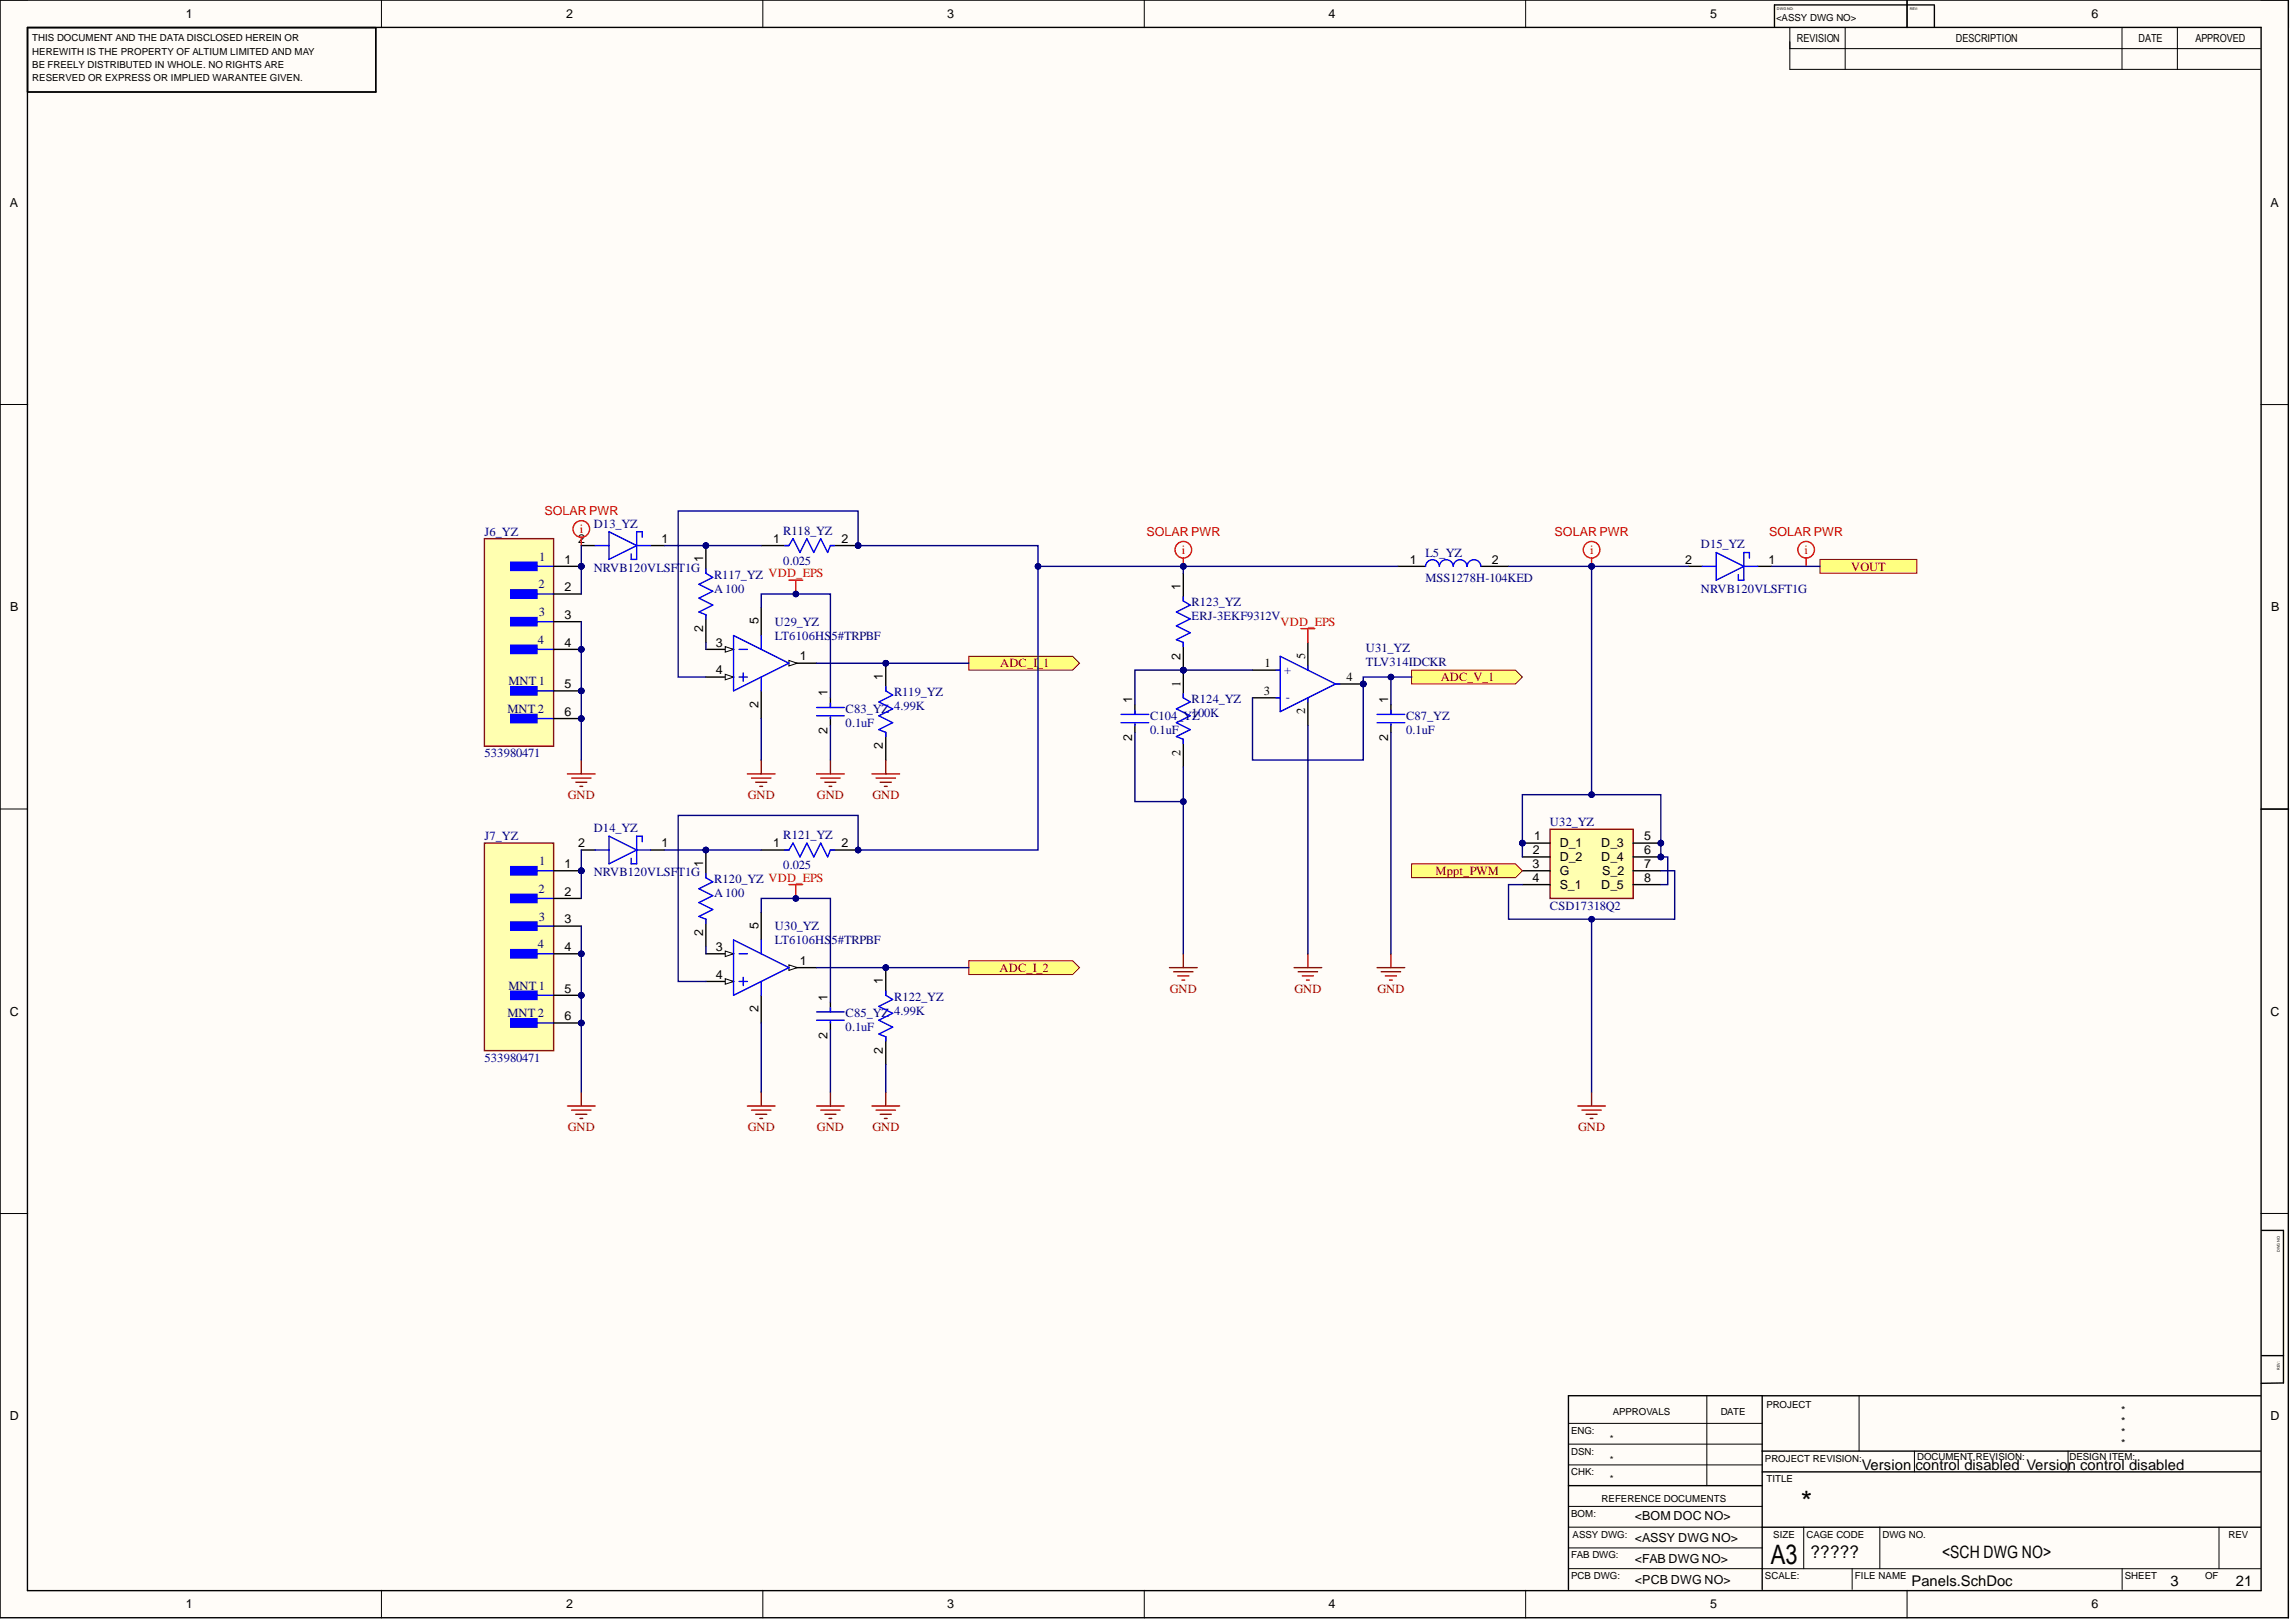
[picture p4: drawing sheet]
<svg xmlns="http://www.w3.org/2000/svg" width="420mm" height="297mm" viewBox="0 0 420 297" stroke-linecap="round" stroke-linejoin="round" font-family="sans-serif">
<defs><g id="words">
<text font-size="5.4" x="329.7" y="276.8">*</text>
<text font-size="4.9" x="324.2" y="286.2">A3</text>
<text font-size="3.2" x="331.5" y="285.1">?????</text>
<text font-size="3.1" x="355.6" y="285.1">&lt;SCH DWG NO&gt;</text>
<g font-size="2.7">
<text x="340.9" y="269">Version control disabled Version control disabled</text>
<text x="350" y="290.3">Panels.SchDoc</text>
<text x="397.4" y="290.3">3</text>
<text x="409.4" y="290.3">21</text>
</g>
<g font-size="2.3">
<text x="34" y="3.3">1</text>
<text x="103.6" y="3.3">2</text>
<text x="173.4" y="3.3">3</text>
<text x="243.2" y="3.3">4</text>
<text x="313.1" y="3.3">5</text>
<text x="382.9" y="3.3">6</text>
<text x="1.8" y="37.8">A</text>
<text x="415.7" y="37.8">A</text>
<text x="105.8" y="99.3">2</text>
<text x="121.1" y="99.3">1</text>
<text x="141.6" y="99.3">1</text>
<text x="154" y="99.3">2</text>
<text x="103.4" y="103.1">1</text>
<text x="128.7" y="102.9" transform="rotate(-90 128.7 102.9)">1</text>
<text x="216.1" y="108" transform="rotate(-90 216.1 108)">1</text>
<text x="258.1" y="103.1">1</text>
<text x="273.1" y="103.1">2</text>
<text x="308.5" y="103.1">2</text>
<text x="323.8" y="103.1">1</text>
<text x="1.9" y="111.8">B</text>
<text x="103.4" y="108.2">2</text>
<text x="103.4" y="113.3">3</text>
<text x="415.8" y="111.8">B</text>
<text x="103.4" y="118.3">4</text>
<text x="128.7" y="115.6" transform="rotate(-90 128.7 115.6)">2</text>
<text x="131.1" y="118.3">3</text>
<text x="138.8" y="114.3" transform="rotate(-90 138.8 114.3)">5</text>
<text x="103.4" y="125.9">5</text>
<text x="131.1" y="123.4">4</text>
<text x="146.4" y="120.9">1</text>
<text x="161.7" y="124.4" transform="rotate(-90 161.7 124.4)">1</text>
<text x="216.1" y="125.7" transform="rotate(-90 216.1 125.7)">1</text>
<text x="216.1" y="120.7" transform="rotate(-90 216.1 120.7)">2</text>
<text x="231.5" y="122.1">1</text>
<text x="238.9" y="120.6" transform="rotate(-90 238.9 120.6)">5</text>
<text x="246.5" y="124.7">4</text>
<text x="103.4" y="131">6</text>
<text x="138.8" y="129.6" transform="rotate(-90 138.8 129.6)">2</text>
<text x="151.5" y="127.5" transform="rotate(-90 151.5 127.5)">1</text>
<text x="207.3" y="128.7" transform="rotate(-90 207.3 128.7)">1</text>
<text x="231.4" y="127.2">3</text>
<text x="238.9" y="130.8" transform="rotate(-90 238.9 130.8)">2</text>
<text x="254.1" y="128.7" transform="rotate(-90 254.1 128.7)">1</text>
<text x="151.5" y="134.4" transform="rotate(-90 151.5 134.4)">2</text>
<text x="161.7" y="137.2" transform="rotate(-90 161.7 137.2)">2</text>
<text x="207.3" y="135.6" transform="rotate(-90 207.3 135.6)">2</text>
<text x="254.1" y="135.6" transform="rotate(-90 254.1 135.6)">2</text>
<text x="216.1" y="138.3" transform="rotate(-90 216.1 138.3)">2</text>
<text x="105.8" y="155.1">2</text>
<text x="121.1" y="155.1">1</text>
<text x="141.6" y="155.1">1</text>
<text x="154" y="155.1">2</text>
<text x="280.9" y="153.8">1</text>
<text x="285.5" y="155.1">D_1</text>
<text x="293.2" y="155.1">D_3</text>
<text x="301" y="153.8">5</text>
<text x="103.4" y="158.9">1</text>
<text x="128.7" y="158.6" transform="rotate(-90 128.7 158.6)">1</text>
<text x="280.6" y="158.9">3</text>
<text x="280.6" y="161.4">4</text>
<text x="280.7" y="156.3">2</text>
<text x="285.5" y="157.6">D_2</text>
<text x="285.5" y="160.1">G</text>
<text x="293.2" y="157.6">D_4</text>
<text x="293.3" y="160.1">S_2</text>
<text x="301" y="156.3">6</text>
<text x="301" y="158.9">7</text>
<text x="301" y="161.4">8</text>
<text x="103.4" y="163.9">2</text>
<text x="285.5" y="162.7">S_1</text>
<text x="293.2" y="162.7">D_5</text>
<text x="103.4" y="169">3</text>
<text x="128.7" y="171.4" transform="rotate(-90 128.7 171.4)">2</text>
<text x="138.8" y="170" transform="rotate(-90 138.8 170)">5</text>
<text x="103.4" y="174.1">4</text>
<text x="131.1" y="174.1">3</text>
<text x="131.1" y="179.1">4</text>
<text x="146.4" y="176.6">1</text>
<text x="1.8" y="185.9">C</text>
<text x="103.4" y="181.7">5</text>
<text x="138.8" y="185.3" transform="rotate(-90 138.8 185.3)">2</text>
<text x="151.5" y="183.2" transform="rotate(-90 151.5 183.2)">1</text>
<text x="161.7" y="180.1" transform="rotate(-90 161.7 180.1)">1</text>
<text x="415.7" y="185.9">C</text>
<text x="103.4" y="186.7">6</text>
<text x="151.5" y="190.1" transform="rotate(-90 151.5 190.1)">2</text>
<text x="161.7" y="192.9" transform="rotate(-90 161.7 192.9)">2</text>
<text x="1.8" y="259.9">D</text>
<text x="415.7" y="259.9">D</text>
<text x="299.3" y="278.2">&lt;BOM DOC NO&gt;</text>
<text x="299.3" y="286.1">&lt;FAB DWG NO&gt;</text>
<text x="299.3" y="282.3">&lt;ASSY DWG NO&gt;</text>
<text x="299.3" y="289.9">&lt;PCB DWG NO&gt;</text>
<text x="34" y="294.3">1</text>
<text x="103.6" y="294.3">2</text>
<text x="173.4" y="294.3">3</text>
<text x="243.2" y="294.3">4</text>
<text x="313.1" y="294.3">5</text>
<text x="382.9" y="294.3">6</text>
</g>
<g font-size="2.3" fill="#f00">
<text x="99.7" y="94.3">SOLAR PWR</text>
<text x="106.2" y="97.6">i</text>
<text x="209.9" y="98.1">SOLAR PWR</text>
<text x="216.4" y="101.4">i</text>
<text x="284.6" y="98.1">SOLAR PWR</text>
<text x="291.1" y="101.4">i</text>
<text x="323.9" y="98.1">SOLAR PWR</text>
<text x="330.4" y="101.4">i</text>
<text x="234.5" y="114.5">VDD_EPS</text>
</g>
<g font-size="2.3" fill="#000080">
<text x="88.7" y="98.1">J6_YZ</text>
<text x="108.7" y="96.6">D13_YZ</text>
<text x="143.4" y="97.8">R118_YZ</text>
<text x="261" y="102">L5_YZ</text>
<text x="311.4" y="100.4">D15_YZ</text>
<text x="98.6" y="107.7">2</text>
<text x="98.7" y="102.6">1</text>
<text x="108.7" y="104.7">NRVB120VLSFT1G</text>
<text x="130.7" y="105.9">R117_YZ VDD_EPS</text>
<text x="143.4" y="103.4">0.025</text>
<text x="261" y="106.4">MSS1278H-104KED</text>
<text x="98.6" y="112.8">3</text>
<text x="130.7" y="108.5">A100</text>
<text x="218.2" y="111">R123_YZ</text>
<text x="218.2" y="113.5">ERJ-3EKF9312V</text>
<text x="311.4" y="108.5">NRVB120VLSFT1G</text>
<text x="98.5" y="117.8">4</text>
<text x="141.9" y="114.5">U29_YZ</text>
<text x="141.9" y="117.1">LT6106HS5#TRPBF</text>
<text x="250.1" y="119.4">U31_YZ</text>
<text x="93.1" y="125.4">MNT 1</text>
<text x="235.1" y="123.4">+</text>
<text x="250.1" y="121.9">TLV314IDCKR</text>
<text x="92.9" y="130.5">MNT 2</text>
<text x="154.8" y="130.5">C83_YZ 4.99K</text>
<text x="163.7" y="127.5">R119_YZ</text>
<text x="210.6" y="131.8">C104_Y100K</text>
<text x="218.2" y="128.7">R124_YZ</text>
<text x="218.2" y="131.8">Z</text>
<text x="235.4" y="128.2">-</text>
<text x="257.4" y="131.8">C87_YZ</text>
<text x="154.8" y="133">0.1uF</text>
<text x="210.6" y="134.3">0.1uF</text>
<text x="257.4" y="134.3">0.1uF</text>
<text x="88.7" y="138.6">533980471</text>
<text x="88.7" y="153.8">J7_YZ</text>
<text x="108.7" y="152.3">D14_YZ</text>
<text x="143.4" y="153.5">R121_YZ</text>
<text x="283.8" y="151.3">U32_YZ</text>
<text x="98.7" y="158.4">1</text>
<text x="108.7" y="160.4">NRVB120VLSFT1G</text>
<text x="130.7" y="161.6">R120_YZ VDD_EPS</text>
<text x="143.4" y="159.1">0.025</text>
<text x="98.6" y="163.4">2</text>
<text x="130.7" y="164.2">A100</text>
<text x="283.8" y="166.5">CSD17318Q2</text>
<text x="98.5" y="173.5">4</text>
<text x="98.6" y="168.5">3</text>
<text x="141.9" y="170.3">U30_YZ</text>
<text x="141.9" y="172.8">LT6106HS5#TRPBF</text>
<text x="93.1" y="181.1">MNT 1</text>
<text x="163.7" y="183.2">R122_YZ</text>
<text x="92.9" y="186.2">MNT 2</text>
<text x="154.8" y="186.2">C85_YZ 4.99K</text>
<text x="154.8" y="188.7">0.1uF</text>
<text x="88.7" y="194.3">533980471</text>
</g>
<g font-size="2.3" fill="#800000">
<text x="338.9" y="104.4">VOUT</text>
<text x="183.1" y="122.1">ADC_I_1</text>
<text x="263.8" y="124.7">ADC_V_1</text>
<text x="262.8" y="160.1">Mppt_PWM</text>
<text x="183" y="177.9">ADC_I_2</text>
</g>
<g font-size="2.3" fill="#980000">
<text x="104" y="146.2">GND</text>
<text x="136.9" y="146.2">GND</text>
<text x="149.6" y="146.2">GND</text>
<text x="159.7" y="146.2">GND</text>
<text x="214.2" y="181.7">GND</text>
<text x="237" y="181.7">GND</text>
<text x="252.2" y="181.7">GND</text>
<text x="104" y="207">GND</text>
<text x="136.9" y="207">GND</text>
<text x="149.6" y="207">GND</text>
<text x="159.7" y="207">GND</text>
<text x="288.9" y="207">GND</text>
</g>
<g font-size="2">
<text x="329" y="7.7">REVISION</text>
<text x="358.1" y="7.7">DESCRIPTION</text>
<text x="391.5" y="7.7">DATE</text>
<text x="401.9" y="7.7">APPROVED</text>
<text x="388.3" y="262.8">*</text>
<text x="388.3" y="258.8">*</text>
<text x="388.3" y="260.8">*</text>
<text x="388.3" y="264.8">*</text>
</g>
<g font-size="1.8">
<text x="325.2" y="3.8">&lt;ASSY DWG NO&gt;</text>
<text x="5.9" y="7.6">THIS DOCUMENT AND THE DATA DISCLOSED HEREIN OR</text>
<text x="5.9" y="10">HEREWITH IS THE PROPERTY OF ALTIUM LIMITED AND MAY</text>
<text x="5.9" y="12.5">BE FREELY DISTRIBUTED IN WHOLE. NO RIGHTS ARE</text>
<text x="5.9" y="14.9">RESERVED OR EXPRESS OR IMPLIED WARANTEE GIVEN.</text>
<text x="323.4" y="257.6">PROJECT</text>
<text x="287.7" y="262.4">ENG:</text>
<text x="294.8" y="264">*</text>
<text x="295.3" y="258.9">APPROVALS</text>
<text x="315" y="258.9">DATE</text>
<text x="287.7" y="266.2">DSN:</text>
<text x="294.8" y="267.8">*</text>
<text x="323.1" y="267.5">PROJECT REVISION:</text>
<text x="351" y="267.2">DOCUMENT REVISION:</text>
<text x="378.9" y="267.2">DESIGN ITEM:</text>
<text x="287.7" y="270">CHK:</text>
<text x="293.2" y="274.8">REFERENCE DOCUMENTS</text>
<text x="294.8" y="271.3">*</text>
<text x="323.4" y="271.3">TITLE</text>
<text x="287.7" y="277.6">BOM:</text>
<text x="287.9" y="281.4">ASSY DWG:</text>
<text x="324.7" y="281.4">SIZE</text>
<text x="330.7" y="281.4">CAGE CODE</text>
<text x="344.7" y="281.4">DWG NO.</text>
<text x="408" y="281.4">REV</text>
<text x="287.7" y="285.2">FAB DWG:</text>
<text x="287.7" y="289">PCB DWG:</text>
<text x="323.1" y="289">SCALE:</text>
<text x="339.6" y="289">FILE NAME</text>
<text x="389" y="289">SHEET</text>
<text x="403.7" y="289">OF</text>
</g>
<g font-size=".7">
<text x="325.3" y="1.8">DWG NO:</text>
<text x="349.7" y="1.8">REV:</text>
<text x="417.4" y="229.1" transform="rotate(-90 417.4 229.1)">DWG NO:</text>
<text x="417.4" y="250.7" transform="rotate(-90 417.4 250.7)">REV:</text>
</g>
</g></defs>
<g fill="#fffcf8">
<path d="M0 0h419v296.1h-419z" fill-rule="evenodd"/>
<path d="M5.1 5.1h408.8v286h-408.8z" fill-rule="evenodd"/>
</g>
<g fill="none" stroke="#000" stroke-width=".18">
<path d="M0 0h5.1M69.8 0v5.1M139.7 0v5.1M209.5 0v5.1M279.3 0v5.1M327.7 5.1v7.6M327.7 8.9h86.1M327.7 12.7h86.1M337.8 5.1v7.6M349.1 0v5.1M388.5 5.1v7.6M398.6 5.1v7.6"/>
<path d="M413.9 0h5.1v5.1M0 74h5.1M413.9 74h5.1M0 148.1h5.1M413.9 148.1h5.1M0 222.1h5.1M413.9 222.1h5.1M312.5 255.4v16.5M340.4 255.4v10.2M287.2 264.3h35.4M287.2 260.5h35.4M287.2 268.1h35.4"/>
<path d="M287.2 279.5h35.4M287.2 275.7h35.4M330.2 279.5v7.6M344.2 279.5v7.6M350.5 265.6v3.8M378.6 265.6v3.8M406.3 279.5v7.6M69.8 291.1v5M139.7 291.1v5M209.5 291.1v5M279.3 291.1v5M287.2 287.1h126.7"/>
<path d="M287.2 283.3h35.4M339.1 287.1v3.8M349.1 291.1v5M388.5 287.1v3.8M419 291.1v5"/>
</g>
<g fill="none" stroke="#000" stroke-width=".25">
<path d="M0 0h418.9v296.1h-418.9zM5 5h409v286.1h-409zM68.8 5.1v11.7h-63.8M324.9 .9v4M324.9 .9h29.2M349.1 0v5M354.1 1v4M106.4 99.8h2.6M119.1 99.8h2.5M414 148.1h5M414.1 225.2h4v27.9l-4.1 .1M322.6 255.4v35.5"/>
<path d="M413.9 255.5l-126.7-.1v35.5M414.1 248.1h4M287.2 271.9h35.4M322.6 265.6h91.3M322.6 269.4h91.3M322.6 279.5h91.3"/>
</g>
<path d="M106.4 139.1v2.5M103.9 141.6h5.1M104.7 142.4h3.5M105.4 143.2h2M106.2 143.9h.5" fill="none" stroke="#980000" stroke-width=".25"/>
<path d="M109 99.8h2.5M111.5 97.3l5.1 2.5-5.1 2.6zM116.6 99.8h2.5M117.6 98.3v-1h-1v5.1h-1.1v-1" fill="none" stroke="#00f" stroke-width=".25"/>
<circle cx="106.4" cy="103.6" r=".51" fill="#000080"/>
<circle cx="106.4" cy="103.6" r=".51" fill="none" stroke="#000080" stroke-width=".18"/>
<circle cx="106.4" cy="118.8" r=".51" fill="#000080"/>
<circle cx="106.4" cy="118.8" r=".51" fill="none" stroke="#000080" stroke-width=".18"/>
<circle cx="106.4" cy="126.4" r=".51" fill="#000080"/>
<circle cx="106.4" cy="126.4" r=".51" fill="none" stroke="#000080" stroke-width=".18"/>
<circle cx="106.4" cy="131.5" r=".51" fill="#000080"/>
<circle cx="106.4" cy="131.5" r=".51" fill="none" stroke="#000080" stroke-width=".18"/>
<path d="M88.7 98.6h12.7v38h-12.7z" fill-rule="evenodd" fill="#ffffb0"/>
<path d="M88.7 98.6h12.7v38h-12.7z" fill="none" stroke="#800000" stroke-width=".25"/>
<path d="M93.5 102.9h4.8v1.5h-4.8z" fill-rule="evenodd" fill="#00f"/>
<path d="M93.5 102.9h4.8v1.5h-4.8zM95.8 103.6h5.6" fill="none" stroke="#00f" stroke-width=".25"/>
<path d="M93.5 108h4.8v1.5h-4.8z" fill-rule="evenodd" fill="#00f"/>
<path d="M93.5 108h4.8v1.5h-4.8zM95.8 108.7h5.6" fill="none" stroke="#00f" stroke-width=".25"/>
<path d="M93.5 113h4.8v1.5h-4.8z" fill-rule="evenodd" fill="#00f"/>
<path d="M93.5 113h4.8v1.5h-4.8zM95.8 113.8h5.6" fill="none" stroke="#00f" stroke-width=".25"/>
<path d="M93.5 118.1h4.8v1.5h-4.8z" fill-rule="evenodd" fill="#00f"/>
<path d="M93.5 118.1h4.8v1.5h-4.8zM95.8 118.8h5.6" fill="none" stroke="#00f" stroke-width=".25"/>
<path d="M93.5 125.7h4.8v1.5h-4.8z" fill-rule="evenodd" fill="#00f"/>
<path d="M93.5 125.7h4.8v1.5h-4.8zM95.8 126.4h5.6" fill="none" stroke="#00f" stroke-width=".25"/>
<path d="M93.5 130.8h4.8v1.5h-4.8z" fill-rule="evenodd" fill="#00f"/>
<path d="M93.5 130.8h4.8v1.5h-4.8zM95.8 131.5h5.6" fill="none" stroke="#00f" stroke-width=".25"/>
<path d="M101.4 103.6h5" fill="none" stroke="#000" stroke-width=".25"/>
<circle cx="106.4" cy="103.6" r=".51" fill="#000080"/>
<circle cx="106.4" cy="103.6" r=".51" fill="none" stroke="#000080" stroke-width=".18"/>
<path d="M101.4 108.7h5M101.4 113.8h5M101.4 118.8h5" fill="none" stroke="#000" stroke-width=".25"/>
<circle cx="106.4" cy="118.8" r=".51" fill="#000080"/>
<circle cx="106.4" cy="118.8" r=".51" fill="none" stroke="#000080" stroke-width=".18"/>
<path d="M101.4 126.4h5" fill="none" stroke="#000" stroke-width=".25"/>
<circle cx="106.4" cy="126.4" r=".51" fill="#000080"/>
<circle cx="106.4" cy="126.4" r=".51" fill="none" stroke="#000080" stroke-width=".18"/>
<path d="M101.4 131.5h5" fill="none" stroke="#000" stroke-width=".25"/>
<circle cx="106.4" cy="131.5" r=".51" fill="#000080"/>
<circle cx="106.4" cy="131.5" r=".51" fill="none" stroke="#000080" stroke-width=".18"/>
<g fill="none" stroke="#980000" stroke-width=".25">
<path d="M139.4 139.1v2.5M152 139.1v2.5M162.2 139.1v2.5M136.8 141.6h5.1M137.6 142.4h3.5M138.4 143.2h2M139.1 143.9h.5M149.5 141.6h5.1M150.3 142.4h3.5M151 143.2h2M151.8 143.9h.5M159.6 141.6h5.1"/>
<path d="M160.4 142.4h3.5M161.2 143.2h2M161.9 143.9h.5"/>
</g>
<circle cx="157.1" cy="99.8" r=".51" fill="#000080"/>
<circle cx="157.1" cy="99.8" r=".51" fill="none" stroke="#000080" stroke-width=".18"/>
<path d="M139.4 99.8h5M152 99.8h5.1" fill="none" stroke="#000" stroke-width=".25"/>
<circle cx="157.1" cy="99.8" r=".51" fill="#000080"/>
<circle cx="157.1" cy="99.8" r=".51" fill="none" stroke="#000080" stroke-width=".18"/>
<path d="M143.7 99.8h.7l.8-1.2 1.3 2.5 1.2-2.5 1.3 2.5 1.3-2.5 1.2 2.5 .5-1.3h.8" fill="none" stroke="#00f" stroke-width=".25"/>
<circle cx="129.2" cy="99.8" r=".51" fill="#000080"/>
<circle cx="129.2" cy="99.8" r=".51" fill="none" stroke="#000080" stroke-width=".18"/>
<path d="M129.2 99.8v5.1" fill="none" stroke="#000" stroke-width=".25"/>
<circle cx="129.2" cy="99.8" r=".51" fill="#000080"/>
<circle cx="129.2" cy="99.8" r=".51" fill="none" stroke="#000080" stroke-width=".18"/>
<path d="M129.2 112.5v5.1M144.4 121.4h5.1" fill="none" stroke="#000" stroke-width=".25"/>
<path d="M129.2 104.2v.7l1.3 .8-2.5 1.2 2.5 1.3-2.5 1.3 2.5 1.2-2.5 1.3 1.2 .5v.8M135.3 118.8h1.5M135.3 123.9h1.5M136.1 123.2v1.5" fill="none" stroke="#00f" stroke-width=".25"/>
<path d="M144.4 120.9l1.6 .5-1.6 .5z" fill="#f8fcff"/>
<path d="M144.4 120.9l1.6 .5-1.6 .5z" fill="none" stroke="#000" stroke-width=".18"/>
<path d="M129.2 118.8h5.1M139.4 126.4v5.1" fill="none" stroke="#000" stroke-width=".25"/>
<path d="M132.8 118.3l1.5 .5-1.5 .6z" fill="#f8fcff"/>
<path d="M132.8 118.3l1.5 .5-1.5 .6z" fill="none" stroke="#000" stroke-width=".18"/>
<path d="M129.2 123.9h5.1" fill="none" stroke="#000" stroke-width=".25"/>
<path d="M132.8 123.4l1.5 .5-1.5 .5z" fill="#f8fcff"/>
<path d="M132.8 123.4l1.5 .5-1.5 .5z" fill="none" stroke="#000" stroke-width=".18"/>
<path d="M139.4 111.2v5.1M152 127.7v1.8M152 131.3v1.5" fill="none" stroke="#000" stroke-width=".25"/>
<path d="M134.3 116.3l10.1 5.1-10.1 5zM139.4 116.3v2.5M139.4 123.9v2.5M149.5 129.5h5.1M149.5 131h5.1M152 128.7v.8M152 131.3v.2" fill="none" stroke="#00f" stroke-width=".25"/>
<circle cx="162.2" cy="121.4" r=".51" fill="#000080"/>
<circle cx="162.2" cy="121.4" r=".51" fill="none" stroke="#000080" stroke-width=".18"/>
<path d="M162.2 121.4v5" fill="none" stroke="#000" stroke-width=".25"/>
<circle cx="162.2" cy="121.4" r=".51" fill="#000080"/>
<circle cx="162.2" cy="121.4" r=".51" fill="none" stroke="#000080" stroke-width=".18"/>
<path d="M162.2 134v5.1M106.4 155.6h2.6M119.1 155.6h2.5" fill="none" stroke="#000" stroke-width=".25"/>
<path d="M162.2 125.7v.7l1.2 .8-2.5 1.3 2.5 1.2-2.5 1.3 2.5 1.3-2.5 1.2 1.3 .5v.8M109 155.6h2.5M111.5 153l5.1 2.6-5.1 2.5zM116.6 155.6h2.5M117.6 154v-1h-1v5.1h-1.1v-1" fill="none" stroke="#00f" stroke-width=".25"/>
<path d="M106.4 199.9v2.5M103.9 202.4h5.1M104.7 203.2h3.5M105.4 203.9h2M106.2 204.7h.5" fill="none" stroke="#980000" stroke-width=".25"/>
<circle cx="106.4" cy="159.4" r=".51" fill="#000080"/>
<circle cx="106.4" cy="159.4" r=".51" fill="none" stroke="#000080" stroke-width=".18"/>
<circle cx="106.4" cy="174.6" r=".51" fill="#000080"/>
<circle cx="106.4" cy="174.6" r=".51" fill="none" stroke="#000080" stroke-width=".18"/>
<circle cx="106.4" cy="182.2" r=".51" fill="#000080"/>
<circle cx="106.4" cy="182.2" r=".51" fill="none" stroke="#000080" stroke-width=".18"/>
<circle cx="106.4" cy="187.2" r=".51" fill="#000080"/>
<circle cx="106.4" cy="187.2" r=".51" fill="none" stroke="#000080" stroke-width=".18"/>
<path d="M88.7 154.3h12.7v38h-12.7z" fill-rule="evenodd" fill="#ffffb0"/>
<path d="M88.7 154.3h12.7v38h-12.7z" fill="none" stroke="#800000" stroke-width=".25"/>
<path d="M93.5 158.6h4.8v1.5h-4.8z" fill-rule="evenodd" fill="#00f"/>
<path d="M93.5 158.6h4.8v1.5h-4.8zM95.8 159.4h5.6" fill="none" stroke="#00f" stroke-width=".25"/>
<path d="M93.5 163.7h4.8v1.5h-4.8z" fill-rule="evenodd" fill="#00f"/>
<path d="M93.5 163.7h4.8v1.5h-4.8zM95.8 164.4h5.6" fill="none" stroke="#00f" stroke-width=".25"/>
<path d="M93.5 168.7h4.8v1.6h-4.8z" fill-rule="evenodd" fill="#00f"/>
<path d="M93.5 168.7h4.8v1.6h-4.8zM95.8 169.5h5.6" fill="none" stroke="#00f" stroke-width=".25"/>
<path d="M93.5 173.8h4.8v1.5h-4.8z" fill-rule="evenodd" fill="#00f"/>
<path d="M93.5 173.8h4.8v1.5h-4.8zM95.8 174.6h5.6" fill="none" stroke="#00f" stroke-width=".25"/>
<path d="M93.5 181.4h4.8v1.5h-4.8z" fill-rule="evenodd" fill="#00f"/>
<path d="M93.5 181.4h4.8v1.5h-4.8zM95.8 182.2h5.6" fill="none" stroke="#00f" stroke-width=".25"/>
<path d="M93.5 186.5h4.8v1.5h-4.8z" fill-rule="evenodd" fill="#00f"/>
<path d="M93.5 186.5h4.8v1.5h-4.8zM95.8 187.2h5.6" fill="none" stroke="#00f" stroke-width=".25"/>
<path d="M101.4 159.4h5" fill="none" stroke="#000" stroke-width=".25"/>
<circle cx="106.4" cy="159.4" r=".51" fill="#000080"/>
<circle cx="106.4" cy="159.4" r=".51" fill="none" stroke="#000080" stroke-width=".18"/>
<path d="M101.4 164.4h5M101.4 169.5h5M101.4 174.6h5" fill="none" stroke="#000" stroke-width=".25"/>
<circle cx="106.4" cy="174.6" r=".51" fill="#000080"/>
<circle cx="106.4" cy="174.6" r=".51" fill="none" stroke="#000080" stroke-width=".18"/>
<path d="M101.4 182.2h5" fill="none" stroke="#000" stroke-width=".25"/>
<circle cx="106.4" cy="182.2" r=".51" fill="#000080"/>
<circle cx="106.4" cy="182.2" r=".51" fill="none" stroke="#000080" stroke-width=".18"/>
<path d="M101.4 187.2h5" fill="none" stroke="#000" stroke-width=".25"/>
<circle cx="106.4" cy="187.2" r=".51" fill="#000080"/>
<circle cx="106.4" cy="187.2" r=".51" fill="none" stroke="#000080" stroke-width=".18"/>
<g fill="none" stroke="#980000" stroke-width=".25">
<path d="M139.4 199.9v2.5M152 199.9v2.5M162.2 199.9v2.5M136.8 202.4h5.1M137.6 203.2h3.5M138.4 203.9h2M139.1 204.7h.5M149.5 202.4h5.1M150.3 203.2h3.5M151 203.9h2M151.8 204.7h.5M159.6 202.4h5.1"/>
<path d="M160.4 203.2h3.5M161.2 203.9h2M161.9 204.7h.5"/>
</g>
<circle cx="157.1" cy="155.6" r=".51" fill="#000080"/>
<circle cx="157.1" cy="155.6" r=".51" fill="none" stroke="#000080" stroke-width=".18"/>
<path d="M139.4 155.6h5M152 155.6h5.1" fill="none" stroke="#000" stroke-width=".25"/>
<circle cx="157.1" cy="155.6" r=".51" fill="#000080"/>
<circle cx="157.1" cy="155.6" r=".51" fill="none" stroke="#000080" stroke-width=".18"/>
<path d="M143.7 155.6h.7l.8-1.3 1.3 2.5 1.2-2.5 1.3 2.5 1.3-2.5 1.2 2.5 .5-1.2h.8" fill="none" stroke="#00f" stroke-width=".25"/>
<circle cx="129.2" cy="155.6" r=".51" fill="#000080"/>
<circle cx="129.2" cy="155.6" r=".51" fill="none" stroke="#000080" stroke-width=".18"/>
<path d="M129.2 155.6v5" fill="none" stroke="#000" stroke-width=".25"/>
<circle cx="129.2" cy="155.6" r=".51" fill="#000080"/>
<circle cx="129.2" cy="155.6" r=".51" fill="none" stroke="#000080" stroke-width=".18"/>
<path d="M129.2 168.2v5.1M144.4 177.1h5.1" fill="none" stroke="#000" stroke-width=".25"/>
<path d="M129.2 159.9v.7l1.3 .8-2.5 1.3 2.5 1.2-2.5 1.3 2.5 1.3-2.5 1.2 1.2 .5v.8M135.3 174.6h1.5M135.3 179.6h1.5M136.1 178.9v1.5" fill="none" stroke="#00f" stroke-width=".25"/>
<path d="M144.4 176.6l1.6 .5-1.6 .5z" fill="#f8fcff"/>
<path d="M144.4 176.6l1.6 .5-1.6 .5z" fill="none" stroke="#000" stroke-width=".18"/>
<path d="M129.2 174.6h5.1M139.4 182.2v5" fill="none" stroke="#000" stroke-width=".25"/>
<path d="M132.8 174.1l1.5 .5-1.5 .5z" fill="#f8fcff"/>
<path d="M132.8 174.1l1.5 .5-1.5 .5z" fill="none" stroke="#000" stroke-width=".18"/>
<path d="M129.2 179.6h5.1" fill="none" stroke="#000" stroke-width=".25"/>
<path d="M132.8 179.1l1.5 .5-1.5 .5z" fill="#f8fcff"/>
<path d="M132.8 179.1l1.5 .5-1.5 .5z" fill="none" stroke="#000" stroke-width=".18"/>
<path d="M139.4 167v5M152 183.4v1.8M152 187v1.5" fill="none" stroke="#000" stroke-width=".25"/>
<path d="M134.3 172l10.1 5.1-10.1 5.1zM139.4 172v2.6M139.4 179.6v2.6M149.5 185.2h5.1M149.5 186.7h5.1M152 184.4v.8M152 187v.2" fill="none" stroke="#00f" stroke-width=".25"/>
<circle cx="162.2" cy="177.1" r=".51" fill="#000080"/>
<circle cx="162.2" cy="177.1" r=".51" fill="none" stroke="#000080" stroke-width=".18"/>
<path d="M162.2 177.1v5.1" fill="none" stroke="#000" stroke-width=".25"/>
<circle cx="162.2" cy="177.1" r=".51" fill="#000080"/>
<circle cx="162.2" cy="177.1" r=".51" fill="none" stroke="#000080" stroke-width=".18"/>
<path d="M162.2 189.8v5" fill="none" stroke="#000" stroke-width=".25"/>
<path d="M162.2 181.4v.8l1.2 .7-2.5 1.3 2.5 1.3-2.5 1.2 2.5 1.3-2.5 1.2 1.3 .6v.7" fill="none" stroke="#00f" stroke-width=".25"/>
<circle cx="216.6" cy="122.6" r=".51" fill="#000080"/>
<circle cx="216.6" cy="122.6" r=".51" fill="none" stroke="#000080" stroke-width=".18"/>
<path d="M216.6 122.6v5.1" fill="none" stroke="#000" stroke-width=".25"/>
<circle cx="216.6" cy="122.6" r=".51" fill="#000080"/>
<circle cx="216.6" cy="122.6" r=".51" fill="none" stroke="#000080" stroke-width=".18"/>
<path d="M309.1 103.7h2.6M321.8 103.7h2.5M216.6 135.3v5.1" fill="none" stroke="#000" stroke-width=".25"/>
<path d="M311.7 103.7h2.5M314.2 101.1l5.1 2.6-5.1 2.5zM319.3 103.7h2.5M320.3 102.1v-1h-1v5.1h-1v-1M216.6 127v.7l1.3 .8-2.5 1.2 2.5 1.3-2.5 1.3 2.5 1.2-2.5 1.3 1.2 .5v.8" fill="none" stroke="#00f" stroke-width=".25"/>
<path d="M214.1 177.1h5.1M214.9 177.9h3.5M215.6 178.6h2.1M216.4 179.4h.5M216.6 174.6v2.5" fill="none" stroke="#980000" stroke-width=".25"/>
<circle cx="278.7" cy="154.3" r=".51" fill="#000080"/>
<circle cx="278.7" cy="154.3" r=".51" fill="none" stroke="#000080" stroke-width=".18"/>
<circle cx="304.1" cy="154.3" r=".51" fill="#000080"/>
<circle cx="304.1" cy="154.3" r=".51" fill="none" stroke="#000080" stroke-width=".18"/>
<circle cx="304.1" cy="156.8" r=".51" fill="#000080"/>
<circle cx="304.1" cy="156.8" r=".51" fill="none" stroke="#000080" stroke-width=".18"/>
<path d="M283.8 151.8h15.2v12.6h-15.2z" fill-rule="evenodd" fill="#ffffb0"/>
<path d="M283.8 151.8h15.2v12.6h-15.2z" fill="none" stroke="#800000" stroke-width=".25"/>
<path d="M278.7 154.3h5.1" fill="none" stroke="#000" stroke-width=".25"/>
<circle cx="278.7" cy="154.3" r=".51" fill="#000080"/>
<circle cx="278.7" cy="154.3" r=".51" fill="none" stroke="#000080" stroke-width=".18"/>
<path d="M278.7 156.8h5.1M278.7 159.4h5.1M299 154.3h5.1M278.7 161.9h5.1" fill="none" stroke="#000" stroke-width=".25"/>
<circle cx="304.1" cy="154.3" r=".51" fill="#000080"/>
<circle cx="304.1" cy="154.3" r=".51" fill="none" stroke="#000080" stroke-width=".18"/>
<path d="M299 156.8h5.1" fill="none" stroke="#000" stroke-width=".25"/>
<circle cx="304.1" cy="156.8" r=".51" fill="#000080"/>
<circle cx="304.1" cy="156.8" r=".51" fill="none" stroke="#000080" stroke-width=".18"/>
<path d="M299 159.4h5.1M299 161.9h5.1" fill="none" stroke="#000" stroke-width=".25"/>
<circle cx="249.6" cy="125.2" r=".51" fill="#000080"/>
<circle cx="249.6" cy="125.2" r=".51" fill="none" stroke="#000080" stroke-width=".18"/>
<path d="M229.3 122.6h5.1M229.3 127.7h5.1M244.5 125.2h5.1" fill="none" stroke="#000" stroke-width=".25"/>
<circle cx="249.6" cy="125.2" r=".51" fill="#000080"/>
<circle cx="249.6" cy="125.2" r=".51" fill="none" stroke="#000080" stroke-width=".18"/>
<path d="M239.4 117.6v5M239.4 127.7v5.1" fill="none" stroke="#000" stroke-width=".25"/>
<path d="M233.6 122.6h.8M233.6 127.7h.8M234.4 120.1l10.1 5.1-10.1 5zM239.4 121.9v.7M239.4 127.7v.8M244.5 125.2h.8" fill="none" stroke="#00f" stroke-width=".25"/>
<circle cx="216.6" cy="122.6" r=".51" fill="#000080"/>
<circle cx="216.6" cy="122.6" r=".51" fill="none" stroke="#000080" stroke-width=".18"/>
<path d="M216.6 104.9v5.1M216.6 117.6v5" fill="none" stroke="#000" stroke-width=".25"/>
<circle cx="216.6" cy="122.6" r=".51" fill="#000080"/>
<circle cx="216.6" cy="122.6" r=".51" fill="none" stroke="#000080" stroke-width=".18"/>
<path d="M216.6 109.2v.8l1.3 .7-2.5 1.3 2.5 1.3-2.5 1.2 2.5 1.3-2.5 1.3 1.2 .5v.7M205.2 130.8h5.1M205.2 132.3h5.1M207.8 130v.8M207.8 132.5v.3" fill="none" stroke="#00f" stroke-width=".25"/>
<path d="M207.8 129v1.8M207.8 132.5v1.5" fill="none" stroke="#000" stroke-width=".25"/>
<path d="M236.9 177.1h5.1M237.7 177.9h3.5M238.4 178.6h2.1M239.2 179.4h.5M239.4 174.6v2.5" fill="none" stroke="#980000" stroke-width=".25"/>
<path d="M144.4 106.2h2.6M145.7 106.2v2.5" fill="none" stroke="#f00" stroke-width=".25"/>
<circle cx="145.7" cy="108.7" r=".51" fill="#000080"/>
<circle cx="145.7" cy="108.7" r=".51" fill="none" stroke="#000080" stroke-width=".18"/>
<path d="M144.4 161.9h2.6M145.7 161.9v2.5" fill="none" stroke="#f00" stroke-width=".25"/>
<circle cx="145.7" cy="164.4" r=".51" fill="#000080"/>
<circle cx="145.7" cy="164.4" r=".51" fill="none" stroke="#000080" stroke-width=".18"/>
<path d="M238.2 115h2.5M239.4 115v2.6" fill="none" stroke="#f00" stroke-width=".25"/>
<path d="M254.6 129v1.8M254.6 132.5v1.5" fill="none" stroke="#000" stroke-width=".25"/>
<path d="M252.1 130.8h5.1M252.1 132.3h5.1M254.6 130v.8M254.6 132.5v.3" fill="none" stroke="#00f" stroke-width=".25"/>
<path d="M252.1 177.1h5.1M252.9 177.9h3.5M253.6 178.6h2.1M254.4 179.4h.5M254.6 174.6v2.5" fill="none" stroke="#980000" stroke-width=".25"/>
<path d="M177.4 120.1h19l1.2 1.3-1.2 1.2h-19z" fill-rule="evenodd" fill="#ffff80"/>
<path d="M177.4 120.1h19l1.2 1.3-1.2 1.2h-19z" fill="none" stroke="#800000" stroke-width=".18"/>
<path d="M177.4 175.8h19l1.2 1.3-1.2 1.3h-19z" fill-rule="evenodd" fill="#ffff80"/>
<path d="M177.4 175.8h19l1.2 1.3-1.2 1.3h-19z" fill="none" stroke="#800000" stroke-width=".18"/>
<path d="M258.4 122.6h19.1l1.2 1.3-1.2 1.3h-19.1z" fill-rule="evenodd" fill="#ffff80"/>
<path d="M258.4 122.6h19.1l1.2 1.3-1.2 1.3h-19.1z" fill="none" stroke="#800000" stroke-width=".18"/>
<path d="M258.4 158.1h19.1l1.2 1.3-1.2 1.2h-19.1z" fill-rule="evenodd" fill="#ffff80"/>
<path d="M258.4 158.1h19.1l1.2 1.3-1.2 1.2h-19.1z" fill="none" stroke="#800000" stroke-width=".18"/>
<path d="M333.2 102.4h17.7v2.5h-17.7z" fill-rule="evenodd" fill="#ffff80"/>
<path d="M333.2 102.4h17.7v2.5h-17.7z" fill="none" stroke="#800000" stroke-width=".18"/>
<path d="M291.4 199.9v2.5M288.9 202.4h5M289.6 203.2h3.6M290.4 203.9h2M291.1 204.7h.5" fill="none" stroke="#980000" stroke-width=".25"/>
<g fill="none" stroke="#f00" stroke-width=".25">
<path d="M106.4 98.3v1.5M216.6 102.1v1.6"/>
<circle cx="106.4" cy="96.8" r="1.52"/>
<circle cx="216.6" cy="100.6" r="1.52"/>
</g>
<circle cx="216.6" cy="103.7" r=".51" fill="#000080"/>
<circle cx="216.6" cy="103.7" r=".51" fill="none" stroke="#000080" stroke-width=".18"/>
<g fill="none" stroke="#f00" stroke-width=".25">
<path d="M291.4 102.1v1.6"/>
<circle cx="291.4" cy="100.6" r="1.52"/>
</g>
<circle cx="291.4" cy="103.7" r=".51" fill="#000080"/>
<circle cx="291.4" cy="103.7" r=".51" fill="none" stroke="#000080" stroke-width=".18"/>
<g fill="none" stroke="#f00" stroke-width=".25">
<path d="M330.7 102.1v1.6"/>
<circle cx="330.7" cy="100.6" r="1.52"/>
</g>
<path d="M255.9 103.7h5.1M271.1 103.7h5.1" fill="none" stroke="#000" stroke-width=".25"/>
<path d="M261 103.7a1.26 1.26 0 0 1 1.3-1.3 1.26 1.26 0 0 1 1.2 1.3M263.5 103.7a1.26 1.26 0 0 1 1.3-1.3 1.26 1.26 0 0 1 1.3 1.3 1.27 1.27 0 0 1 1.2-1.3 1.27 1.27 0 0 1 1.3 1.3 1.27 1.27 0 0 1 1.3-1.3 1.27 1.27 0 0 1 1.2 1.3" fill="none" stroke="#00f" stroke-width=".25"/>
<path d="M106.4 113.8v25.3" fill="none" stroke="#000080" stroke-width=".25"/>
<circle cx="106.4" cy="118.8" r=".51" fill="#000080"/>
<circle cx="106.4" cy="118.8" r=".51" fill="none" stroke="#000080" stroke-width=".18"/>
<circle cx="106.4" cy="126.4" r=".51" fill="#000080"/>
<circle cx="106.4" cy="126.4" r=".51" fill="none" stroke="#000080" stroke-width=".18"/>
<circle cx="106.4" cy="131.5" r=".51" fill="#000080"/>
<circle cx="106.4" cy="131.5" r=".51" fill="none" stroke="#000080" stroke-width=".18"/>
<path d="M106.4 99.8v3.8" fill="none" stroke="#000080" stroke-width=".25"/>
<circle cx="106.4" cy="103.6" r=".51" fill="#000080"/>
<circle cx="106.4" cy="103.6" r=".51" fill="none" stroke="#000080" stroke-width=".18"/>
<path d="M106.4 103.6v5.1" fill="none" stroke="#000080" stroke-width=".25"/>
<circle cx="106.4" cy="103.6" r=".51" fill="#000080"/>
<circle cx="106.4" cy="103.6" r=".51" fill="none" stroke="#000080" stroke-width=".18"/>
<path d="M129.2 117.6v1.2M149.5 121.4h27.9M152 132.8v6.3" fill="none" stroke="#000080" stroke-width=".25"/>
<circle cx="162.2" cy="121.4" r=".51" fill="#000080"/>
<circle cx="162.2" cy="121.4" r=".51" fill="none" stroke="#000080" stroke-width=".18"/>
<path d="M106.4 169.5v30.4" fill="none" stroke="#000080" stroke-width=".25"/>
<circle cx="106.4" cy="174.6" r=".51" fill="#000080"/>
<circle cx="106.4" cy="174.6" r=".51" fill="none" stroke="#000080" stroke-width=".18"/>
<circle cx="106.4" cy="182.2" r=".51" fill="#000080"/>
<circle cx="106.4" cy="182.2" r=".51" fill="none" stroke="#000080" stroke-width=".18"/>
<circle cx="106.4" cy="187.2" r=".51" fill="#000080"/>
<circle cx="106.4" cy="187.2" r=".51" fill="none" stroke="#000080" stroke-width=".18"/>
<path d="M106.4 155.6v3.8" fill="none" stroke="#000080" stroke-width=".25"/>
<circle cx="106.4" cy="159.4" r=".51" fill="#000080"/>
<circle cx="106.4" cy="159.4" r=".51" fill="none" stroke="#000080" stroke-width=".18"/>
<path d="M106.4 159.4v5" fill="none" stroke="#000080" stroke-width=".25"/>
<circle cx="106.4" cy="159.4" r=".51" fill="#000080"/>
<circle cx="106.4" cy="159.4" r=".51" fill="none" stroke="#000080" stroke-width=".18"/>
<path d="M129.2 173.3v1.3M149.5 177.1h27.9M139.4 187.2v12.7M152 188.5v11.4" fill="none" stroke="#000080" stroke-width=".25"/>
<circle cx="162.2" cy="177.1" r=".51" fill="#000080"/>
<circle cx="162.2" cy="177.1" r=".51" fill="none" stroke="#000080" stroke-width=".18"/>
<path d="M129.2 123.9h-5v-30.4h32.9v6.4h32.9v55.7h-32.9v-6.4h-32.9v30.4h5" fill="none" stroke="#000080" stroke-width=".25"/>
<circle cx="157.1" cy="155.6" r=".51" fill="#000080"/>
<circle cx="157.1" cy="155.6" r=".51" fill="none" stroke="#000080" stroke-width=".18"/>
<circle cx="190" cy="103.7" r=".51" fill="#000080"/>
<circle cx="190" cy="103.7" r=".51" fill="none" stroke="#000080" stroke-width=".18"/>
<circle cx="157.1" cy="99.8" r=".51" fill="#000080"/>
<circle cx="157.1" cy="99.8" r=".51" fill="none" stroke="#000080" stroke-width=".18"/>
<path d="M276.2 103.7h32.9" fill="none" stroke="#000080" stroke-width=".25"/>
<circle cx="291.4" cy="103.7" r=".51" fill="#000080"/>
<circle cx="291.4" cy="103.7" r=".51" fill="none" stroke="#000080" stroke-width=".18"/>
<path d="M139.4 131.5v7.6M216.6 122.6h-8.8v6.4" fill="none" stroke="#000080" stroke-width=".25"/>
<circle cx="216.6" cy="122.6" r=".51" fill="#000080"/>
<circle cx="216.6" cy="122.6" r=".51" fill="none" stroke="#000080" stroke-width=".18"/>
<path d="M207.8 134v12.7h8.8v27.9" fill="none" stroke="#000080" stroke-width=".25"/>
<circle cx="216.6" cy="146.7" r=".51" fill="#000080"/>
<circle cx="216.6" cy="146.7" r=".51" fill="none" stroke="#000080" stroke-width=".18"/>
<path d="M216.6 122.6h12.7" fill="none" stroke="#000080" stroke-width=".25"/>
<circle cx="216.6" cy="122.6" r=".51" fill="#000080"/>
<circle cx="216.6" cy="122.6" r=".51" fill="none" stroke="#000080" stroke-width=".18"/>
<path d="M249.6 125.2v13.9h-20.3v-11.4" fill="none" stroke="#000080" stroke-width=".25"/>
<circle cx="249.6" cy="125.2" r=".51" fill="#000080"/>
<circle cx="249.6" cy="125.2" r=".51" fill="none" stroke="#000080" stroke-width=".18"/>
<path d="M121.6 99.8h17.8M239.4 132.8v41.8" fill="none" stroke="#000080" stroke-width=".25"/>
<circle cx="129.2" cy="99.8" r=".51" fill="#000080"/>
<circle cx="129.2" cy="99.8" r=".51" fill="none" stroke="#000080" stroke-width=".18"/>
<path d="M304.1 156.8h1.2v5.1h-1.2" fill="none" stroke="#000080" stroke-width=".25"/>
<circle cx="304.1" cy="156.8" r=".51" fill="#000080"/>
<circle cx="304.1" cy="156.8" r=".51" fill="none" stroke="#000080" stroke-width=".18"/>
<path d="M139.4 111.2v-2.5h12.6v19" fill="none" stroke="#000080" stroke-width=".25"/>
<circle cx="145.7" cy="108.7" r=".51" fill="#000080"/>
<circle cx="145.7" cy="108.7" r=".51" fill="none" stroke="#000080" stroke-width=".18"/>
<path d="M121.6 155.6h17.8" fill="none" stroke="#000080" stroke-width=".25"/>
<circle cx="129.2" cy="155.6" r=".51" fill="#000080"/>
<circle cx="129.2" cy="155.6" r=".51" fill="none" stroke="#000080" stroke-width=".18"/>
<path d="M139.4 167v-2.6h12.6v19" fill="none" stroke="#000080" stroke-width=".25"/>
<circle cx="145.7" cy="164.4" r=".51" fill="#000080"/>
<circle cx="145.7" cy="164.4" r=".51" fill="none" stroke="#000080" stroke-width=".18"/>
<path d="M254.6 134v40.6M216.6 140.4v6.3" fill="none" stroke="#000080" stroke-width=".25"/>
<circle cx="216.6" cy="146.7" r=".51" fill="#000080"/>
<circle cx="216.6" cy="146.7" r=".51" fill="none" stroke="#000080" stroke-width=".18"/>
<path d="M278.7 156.8v-11.4h25.4v11.4" fill="none" stroke="#000080" stroke-width=".25"/>
<circle cx="304.1" cy="156.8" r=".51" fill="#000080"/>
<circle cx="304.1" cy="156.8" r=".51" fill="none" stroke="#000080" stroke-width=".18"/>
<circle cx="304.1" cy="154.3" r=".51" fill="#000080"/>
<circle cx="304.1" cy="154.3" r=".51" fill="none" stroke="#000080" stroke-width=".18"/>
<circle cx="291.4" cy="145.4" r=".51" fill="#000080"/>
<circle cx="291.4" cy="145.4" r=".51" fill="none" stroke="#000080" stroke-width=".18"/>
<circle cx="278.7" cy="154.3" r=".51" fill="#000080"/>
<circle cx="278.7" cy="154.3" r=".51" fill="none" stroke="#000080" stroke-width=".18"/>
<path d="M324.3 103.7h8.9M291.4 168.2v31.7" fill="none" stroke="#000080" stroke-width=".25"/>
<circle cx="291.4" cy="168.2" r=".51" fill="#000080"/>
<circle cx="291.4" cy="168.2" r=".51" fill="none" stroke="#000080" stroke-width=".18"/>
<path d="M304.1 159.4h2.5v8.8h-30.4v-6.3h2.5" fill="none" stroke="#000080" stroke-width=".25"/>
<circle cx="291.4" cy="168.2" r=".51" fill="#000080"/>
<circle cx="291.4" cy="168.2" r=".51" fill="none" stroke="#000080" stroke-width=".18"/>
<path d="M216.6 103.7v1.2" fill="none" stroke="#000080" stroke-width=".25"/>
<circle cx="216.6" cy="103.7" r=".51" fill="#000080"/>
<circle cx="216.6" cy="103.7" r=".51" fill="none" stroke="#000080" stroke-width=".18"/>
<path d="M291.4 103.7v41.7" fill="none" stroke="#000080" stroke-width=".25"/>
<circle cx="291.4" cy="145.4" r=".51" fill="#000080"/>
<circle cx="291.4" cy="145.4" r=".51" fill="none" stroke="#000080" stroke-width=".18"/>
<circle cx="291.4" cy="103.7" r=".51" fill="#000080"/>
<circle cx="291.4" cy="103.7" r=".51" fill="none" stroke="#000080" stroke-width=".18"/>
<path d="M258.4 123.9h-8.8v1.3" fill="none" stroke="#000080" stroke-width=".25"/>
<circle cx="249.6" cy="125.2" r=".51" fill="#000080"/>
<circle cx="249.6" cy="125.2" r=".51" fill="none" stroke="#000080" stroke-width=".18"/>
<circle cx="254.6" cy="123.9" r=".51" fill="#000080"/>
<circle cx="254.6" cy="123.9" r=".51" fill="none" stroke="#000080" stroke-width=".18"/>
<path d="M254.6 123.9v5.1" fill="none" stroke="#000080" stroke-width=".25"/>
<circle cx="254.6" cy="123.9" r=".51" fill="#000080"/>
<circle cx="254.6" cy="123.9" r=".51" fill="none" stroke="#000080" stroke-width=".18"/>
<path d="M190 103.7h65.9" fill="none" stroke="#000080" stroke-width=".25"/>
<circle cx="190" cy="103.7" r=".51" fill="#000080"/>
<circle cx="190" cy="103.7" r=".51" fill="none" stroke="#000080" stroke-width=".18"/>
<circle cx="216.6" cy="103.7" r=".51" fill="#000080"/>
<circle cx="216.6" cy="103.7" r=".51" fill="none" stroke="#000080" stroke-width=".18"/>
<path d="M162.2 194.8v5.1" fill="none" stroke="#000080" stroke-width=".25"/>
<use href="#words"/>
</svg>
